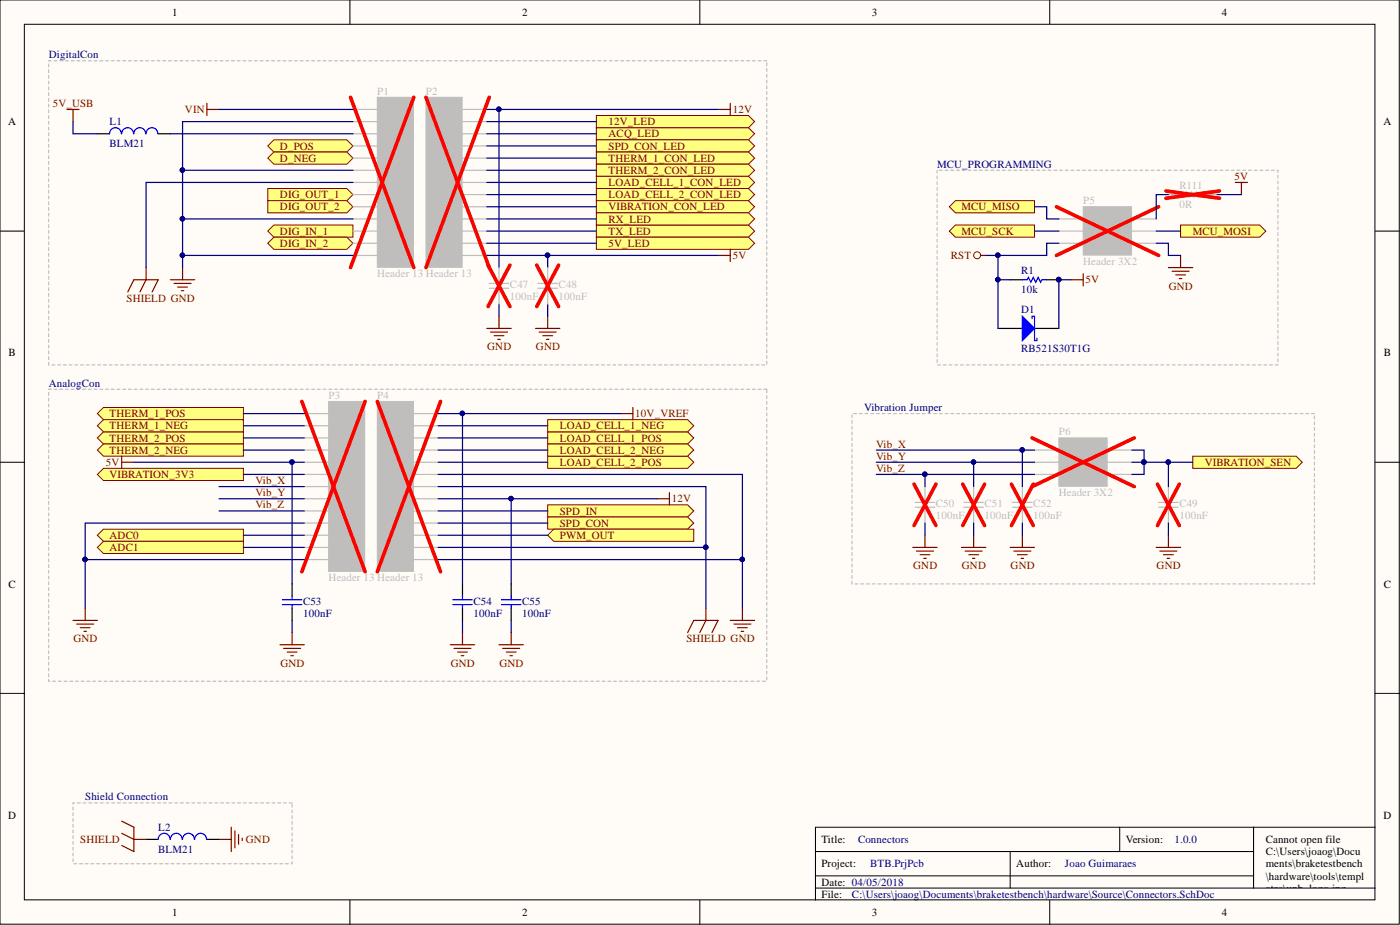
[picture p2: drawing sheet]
<svg xmlns="http://www.w3.org/2000/svg" width="292mm" height="193mm" viewBox="0 0 292 193" stroke-linecap="round" stroke-linejoin="round" font-family="sans-serif">
<defs><g id="words">
<g font-size="2.3">
<text x="35.9" y="3.3">1</text>
<text x="108.9" y="3.3">2</text>
<text x="181.9" y="3.3">3</text>
<text x="255" y="3.3">4</text>
<text x="1.7" y="26.1">A</text>
<text x="288.6" y="26.1">A</text>
<text x="1.8" y="74.4">B</text>
<text x="288.7" y="74.4">B</text>
<text x="1.8" y="122.6">C</text>
<text x="288.7" y="122.6">C</text>
<text x="1.7" y="170.8">D</text>
<text x="288.6" y="170.8">D</text>
<text x="171.4" y="175.9">Title:</text>
<text x="234.9" y="175.9">Version:</text>
<text x="264.1" y="175.9">Cannot open file</text>
<text x="264.1" y="178.4">C:\Users\joaog\Docu</text>
<text x="171.4" y="180.9">Project:</text>
<text x="171.4" y="184.8">Date: 04/05/2018</text>
<text x="212" y="180.9">Author:</text>
<text x="264.1" y="180.9">ments\braketestbench</text>
<text x="264.1" y="183.5">\hardware\tools\templ</text>
<text x="35.9" y="191.1">1</text>
<text x="108.9" y="191.1">2</text>
<text x="171.4" y="187.3">File:</text>
<text x="181.9" y="191.1">3</text>
<text x="255" y="191.1">4</text>
<text x="264.1" y="186">ates\unb_logo.jpg</text>
</g>
<g font-size="2.3" fill="#000080">
<text x="10.2" y="12.2">DigitalCon</text>
<text x="22.9" y="26.1">L1</text>
<text x="22.9" y="30.7">BLM21</text>
<text x="195.5" y="35">MCU_PROGRAMMING</text>
<text x="213.1" y="57.1">R1</text>
<text x="213.1" y="61.2">10k</text>
<text x="213.1" y="65.2">D1</text>
<text x="213.1" y="73.3">RB521S30T1G</text>
<text x="10.2" y="80.7">AnalogCon</text>
<text x="180.3" y="85.8">Vibration Jumper</text>
<text x="63.2" y="126.1">C53</text>
<text x="63.2" y="128.7">100nF</text>
<text x="98.8" y="126.1">C54</text>
<text x="98.8" y="128.7">100nF</text>
<text x="108.9" y="126.1">C55</text>
<text x="108.9" y="128.7">100nF</text>
<text x="17.8" y="167">Shield Connection</text>
<text x="33" y="173.3">L2</text>
<text x="33" y="177.9">BLM21</text>
<text x="179" y="175.9">Connectors</text>
<text x="245" y="175.9">1.0.0</text>
<text x="181.6" y="180.9">BTB.PrjPcb</text>
<text x="222.2" y="180.9">Joao Guimaraes</text>
<text x="177.8" y="187.3">C:\Users\joaog\Documents\braketestbench\hardware\Source\Connectors.SchDoc</text>
</g>
<g font-size="2.3" fill="#800000">
<text x="11" y="22.3">5V_USB</text>
<text x="38.6" y="23.6">VIN</text>
<text x="152.9" y="23.6">12V</text>
<text x="127" y="28.7">ACQ_LED</text>
<text x="127" y="26.1">12V_LED</text>
<text x="58.4" y="31.2">D_POS</text>
<text x="58.4" y="33.7">D_NEG</text>
<text x="127" y="31.2">SPD_CON_LED</text>
<text x="127" y="33.7">THERM_1_CON_LED</text>
<text x="58.4" y="41.4">DIG_OUT_1</text>
<text x="127" y="36.3">THERM_2_CON_LED</text>
<text x="127" y="38.8">LOAD_CELL_1_CON_LED</text>
<text x="127" y="41.4">LOAD_CELL_2_CON_LED</text>
<text x="257.6" y="37.6">5V</text>
<text x="58.4" y="43.9">DIG_OUT_2</text>
<text x="127" y="43.9">VIBRATION_CON_LED</text>
<text x="127" y="46.4">RX_LED</text>
<text x="200.6" y="43.9">MCU_MISO</text>
<text x="58.4" y="49">DIG_IN_1</text>
<text x="58.4" y="51.5">DIG_IN_2</text>
<text x="127" y="49">TX_LED</text>
<text x="127" y="51.5">5V_LED</text>
<text x="200.6" y="49">MCU_SCK</text>
<text x="248.9" y="49">MCU_MOSI</text>
<text x="152.9" y="54">5V</text>
<text x="198.4" y="54">RST</text>
<text x="226.5" y="59.1">5V</text>
<text x="26.4" y="62.9">SHIELD GND</text>
<text x="243.9" y="60.4">GND</text>
<text x="101.7" y="73.1">GND</text>
<text x="111.8" y="73.1">GND</text>
<text x="22.9" y="87">THERM_1_POS</text>
<text x="22.9" y="89.6">THERM_1_NEG</text>
<text x="116.8" y="89.6">LOAD_CELL_1_NEG</text>
<text x="132.6" y="87">10V_VREF</text>
<text x="22.9" y="92.1">THERM_2_POS</text>
<text x="22.9" y="94.7">THERM_2_NEG</text>
<text x="116.8" y="92.1">LOAD_CELL_1_POS</text>
<text x="116.8" y="94.7">LOAD_CELL_2_NEG</text>
<text x="182.8" y="93.4">Vib_X</text>
<text x="182.8" y="95.9">Vib_Y</text>
<text x="22.1" y="97.2">5V</text>
<text x="22.9" y="99.7">VIBRATION_3V3</text>
<text x="53.3" y="101">Vib_X</text>
<text x="116.8" y="97.2">LOAD_CELL_2_POS</text>
<text x="182.8" y="98.5">Vib_Z</text>
<text x="251.4" y="97.2">VIBRATION_SEN</text>
<text x="53.3" y="103.5">Vib_Y</text>
<text x="53.3" y="106.1">Vib_Z</text>
<text x="116.8" y="107.3">SPD_IN</text>
<text x="140.2" y="104.8">12V</text>
<text x="22.9" y="112.4">ADC0</text>
<text x="116.8" y="109.9">SPD_CON</text>
<text x="116.8" y="112.4">PWM_OUT</text>
<text x="22.9" y="115">ADC1</text>
<text x="190.5" y="118.8">GND</text>
<text x="200.7" y="118.8">GND</text>
<text x="210.9" y="118.8">GND</text>
<text x="241.3" y="118.8">GND</text>
<text x="15.3" y="134">GND</text>
<text x="143.2" y="134">SHIELD GND</text>
<text x="58.5" y="139.1">GND</text>
<text x="94" y="139.1">GND</text>
<text x="104.2" y="139.1">GND</text>
<text x="16.8" y="175.9">SHIELD</text>
<text x="51.3" y="175.9">GND</text>
</g>
<g font-size="2.3" fill="#bfbebc">
<text x="78.7" y="19.8">P1</text>
<text x="88.9" y="19.8">P2</text>
<text x="80.5" y="33.7">5</text>
<text x="93.5" y="31.2">4</text>
<text x="93.5" y="33.7">5</text>
<text x="80.5" y="36.3">6</text>
<text x="80.5" y="38.8">7</text>
<text x="80.5" y="41.4">8</text>
<text x="93.5" y="36.3">6</text>
<text x="93.5" y="38.8">7</text>
<text x="93.5" y="41.4">8</text>
<text x="246.1" y="39.3">R111</text>
<text x="80.5" y="43.9">9</text>
<text x="80.5" y="46.4">10</text>
<text x="92.4" y="46.4">10</text>
<text x="93.5" y="43.9">9</text>
<text x="226" y="42.6">P5</text>
<text x="227.8" y="46.4">1</text>
<text x="233.2" y="46.4">2</text>
<text x="246.1" y="43.4">0R</text>
<text x="80.5" y="49">11</text>
<text x="227.8" y="49">3</text>
<text x="227.8" y="51.5">5</text>
<text x="233.2" y="49">4</text>
<text x="233.2" y="51.5">6</text>
<text x="78.7" y="57.9">Header 13 Header 13</text>
<text x="226" y="55.3">Header 3X2</text>
<text x="106.4" y="60.1">C47</text>
<text x="106.4" y="62.7">100nF</text>
<text x="116.6" y="60.1">C48</text>
<text x="116.6" y="62.7">100nF</text>
<text x="68.6" y="83.2">P3</text>
<text x="78.7" y="83.2">P4</text>
<text x="70.3" y="94.7">4</text>
<text x="83.4" y="94.7">4</text>
<text x="220.9" y="90.9">P6</text>
<text x="222.7" y="94.7">2</text>
<text x="228.1" y="94.7">1</text>
<text x="70.3" y="97.2">5</text>
<text x="70.3" y="99.7">6</text>
<text x="83.4" y="97.2">5</text>
<text x="83.4" y="99.7">6</text>
<text x="222.7" y="97.2">4</text>
<text x="222.7" y="99.7">6</text>
<text x="228.1" y="97.2">3</text>
<text x="228.1" y="99.7">5</text>
<text x="70.3" y="102.3">7</text>
<text x="70.3" y="104.8">8</text>
<text x="70.3" y="107.3">9</text>
<text x="83.4" y="102.3">7</text>
<text x="83.4" y="104.8">8</text>
<text x="83.4" y="107.3">9</text>
<text x="195.3" y="105.8">C50</text>
<text x="205.4" y="105.8">C51</text>
<text x="215.6" y="105.8">C52</text>
<text x="220.9" y="103.5">Header 3X2</text>
<text x="246.1" y="105.8">C49</text>
<text x="70.3" y="109.9">10</text>
<text x="82.3" y="109.9">10</text>
<text x="82.4" y="112.4">11</text>
<text x="195.3" y="108.4">100nF</text>
<text x="205.4" y="108.4">100nF</text>
<text x="215.6" y="108.4">100nF</text>
<text x="246.1" y="108.4">100nF</text>
<text x="68.6" y="121.3">Header 13 Header 13</text>
</g>
</g></defs>
<g fill="#fffcf8" stroke="#000" stroke-width=".21">
<path d="M0 0h291.9v192.8h-291.9z"/>
<path d="M5.1 5.1h281.8v182.6h-281.8z"/>
</g>
<g fill="none" stroke="#000" stroke-width=".21">
<path d="M73 0v5.1M146 0v5.1M219 0v5.1M0 48.2h5.1M286.9 48.2h5.1M0 96.4h5.1M286.9 96.4h5.1M0 144.7h5.1M286.9 144.7h5.1M170.1 177.6h91.5M210.8 177.6v7.7M233.6 172.6v5"/>
<path d="M261.6 172.6h-91.5v15.2M286.9 172.6h-25.3v12.7M73 187.8v5.1M146 187.8v5.1M170.1 185.3h116.8M170.1 182.7h91.5M219 187.8v5.1"/>
</g>
<g fill="#ffff80" stroke="#800000" stroke-width=".21">
<path d="M55.9 30.4l1.2-1.2h15.3l1.2 1.2-1.2 1.3h-15.3z" fill-rule="evenodd"/>
<path d="M55.9 33l1.2-1.3h15.3l1.2 1.3-1.2 1.3h-15.3z" fill-rule="evenodd"/>
<path d="M114.3 105.3h29.2l1.2 1.3-1.2 1.3h-29.2z" fill-rule="evenodd"/>
<path d="M114.3 107.9h29.2l1.2 1.2-1.2 1.3h-29.2z" fill-rule="evenodd"/>
<path d="M20.3 86.3l1.3-1.3h29.2v2.6h-29.2z" fill-rule="evenodd"/>
<path d="M20.3 91.4l1.3-1.3h29.2v2.5h-29.2z" fill-rule="evenodd"/>
<path d="M20.3 88.8l1.3-1.2h29.2v2.5h-29.2z" fill-rule="evenodd"/>
<path d="M20.3 93.9l1.3-1.3h29.2v2.6h-29.2z" fill-rule="evenodd"/>
<path d="M114.3 90.1h29.2l1.2 1.3-1.2 1.2h-29.2z" fill-rule="evenodd"/>
<path d="M114.3 87.6h29.2l1.2 1.2-1.2 1.3h-29.2z" fill-rule="evenodd"/>
<path d="M114.3 95.2h29.2l1.2 1.2-1.2 1.3h-29.2z" fill-rule="evenodd"/>
<path d="M114.3 92.6h29.2l1.2 1.3-1.2 1.3h-29.2z" fill-rule="evenodd"/>
<path d="M20.3 99l1.3-1.3h29.2v2.5h-29.2z" fill-rule="evenodd"/>
<path d="M124.4 26.6h31.8l1.2 1.3-1.2 1.3h-31.8z" fill-rule="evenodd"/>
<path d="M124.4 29.2h31.8l1.2 1.2-1.2 1.3h-31.8z" fill-rule="evenodd"/>
<path d="M124.4 31.7h31.8l1.2 1.3-1.2 1.3h-31.8z" fill-rule="evenodd"/>
<path d="M124.4 34.3h31.8l1.2 1.2-1.2 1.3h-31.8z" fill-rule="evenodd"/>
<path d="M124.4 36.8h31.8l1.2 1.3-1.2 1.2h-31.8z" fill-rule="evenodd"/>
</g>
<path d="M35.6 58.4h5M36.3 59.1h3.6M37.1 59.9h2M38.1 55.8v2.6M37.8 60.6h.5" fill="none" stroke="#800000" stroke-width=".25"/>
<g fill="#ffff80" stroke="#800000" stroke-width=".21">
<path d="M124.4 39.3h31.8l1.2 1.3-1.2 1.3h-31.8z" fill-rule="evenodd"/>
<path d="M124.4 41.9h31.8l1.2 1.2-1.2 1.3h-31.8z" fill-rule="evenodd"/>
<path d="M124.4 46.9h31.8l1.2 1.3-1.2 1.3h-31.8z" fill-rule="evenodd"/>
<path d="M124.4 44.4h31.8l1.2 1.3-1.2 1.2h-31.8z" fill-rule="evenodd"/>
<path d="M248.9 95.2h21.5l1.3 1.2-1.3 1.3h-21.5z" fill-rule="evenodd"/>
<path d="M198.1 43.1l1.2-1.2h16.5v2.5h-16.5z" fill-rule="evenodd"/>
<path d="M198.1 48.2l1.2-1.3h16.5v2.6h-16.5z" fill-rule="evenodd"/>
<path d="M246.3 46.9h16.5l1.3 1.3-1.3 1.3h-16.5z" fill-rule="evenodd"/>
</g>
<path d="M257.7 38.1h2.6M259 38.1v2.5M243.8 55.8h5.1M244.5 56.6h3.6M245.3 57.3h2M246.1 58.1h.5M246.3 53.3v2.5" fill="none" stroke="#800000" stroke-width=".25"/>
<path d="M195.5 35.5v40.6h71.1v-40.6h-71.1" fill="none" stroke="#c0c0c0" stroke-width=".25" stroke-dasharray=".6 .6"/>
<g fill="#ffff80" stroke="#800000" stroke-width=".21">
<path d="M114.3 111.7l1.2-1.3h29.2v2.5h-29.2z" fill-rule="evenodd"/>
<path d="M55.9 48.2l1.2-1.3h16.5v2.6h-16.5z" fill-rule="evenodd"/>
<path d="M55.9 50.7l1.2-1.2h15.3l1.2 1.2-1.2 1.3h-15.3z" fill-rule="evenodd"/>
<path d="M55.9 39.3h16.5l1.2 1.3-1.2 1.3h-16.5z" fill-rule="evenodd"/>
<path d="M55.9 41.9h16.5l1.2 1.2-1.2 1.3h-16.5z" fill-rule="evenodd"/>
</g>
<path d="M274.2 86.3h-96.4v35.5h96.4v-35.5" fill="none" stroke="#c0c0c0" stroke-width=".25" stroke-dasharray=".6 .6"/>
<g fill="none" stroke="#800000" stroke-width=".25">
<path d="M14 22.8h2.5M15.2 22.8v2.6M43.2 22.8h2.5M43.2 21.6v2.5M149.8 22.8h2.6M152.4 21.6v2.5M204.7 53.3h1M223.5 58.4h2.5M226 57.1v2.5M25.4 95.2v2.5M25.4 96.4h2.5M137.1 104h2.6"/>
<path d="M139.7 102.8v2.5"/>
</g>
<circle cx="203.9" cy="53.2" r=".72" fill="none" stroke="#800000" stroke-width=".21"/>
<g fill="#ffff80" stroke="#800000" stroke-width=".21">
<path d="M20.3 111.7l1.3-1.3h29.2v2.5h-29.2z" fill-rule="evenodd"/>
<path d="M20.3 114.2l1.3-1.3h29.2v2.6h-29.2z" fill-rule="evenodd"/>
</g>
<path d="M129.5 86.3h2.5M132 85v2.6" fill="none" stroke="#800000" stroke-width=".25"/>
<path d="M210.8 58.4h2.5M218.4 58.4h2.5M208.2 68.5h5.1M215.8 68.5h5.1" fill="none" stroke="#000" stroke-width=".25"/>
<circle cx="220.9" cy="58.3" r=".47" fill="#000080" stroke="#000080" stroke-width=".21"/>
<path d="M213.3 58.4h1l.3-.5 .5 1 .5-1 .5 1 .5-1 .5 1 .3-.5h1" fill="none" stroke="#00f" stroke-width=".25"/>
<path d="M213.3 66l2.5 2.5-2.5 2.6z" fill="#00f"/>
<path d="M213.3 66l2.5 2.5-2.5 2.6zM215.3 66.5v-.5h.5v5.1h.6v-.6M35.5 175.1a1.23 1.23 0 0 0-1.3-1.3 1.23 1.23 0 0 0-1.2 1.3M38 175.1a1.23 1.23 0 0 0-1.2-1.3 1.23 1.23 0 0 0-1.2 1.3M40.6 175.1a1.23 1.23 0 0 0-1.3-1.3 1.23 1.23 0 0 0-1.2 1.3M43.1 175.1a1.23 1.23 0 0 0-1.2-1.3 1.23 1.23 0 0 0-1.3 1.3" fill="none" stroke="#00f" stroke-width=".25"/>
<path d="M30.5 55.8v2.6l-1.3 2.5M26.7 60.9l1.2-2.5h5.1l-1.3 2.5M25.4 173.8l2.5 1.3h2.6M25.4 171.3l2.5 1.3v5l-2.5-1.2M45.7 175.1h2.5M48.2 172.6v5M49 173.3v3.6M49.8 174.1v2M50.5 174.9v.5" fill="none" stroke="#800000" stroke-width=".25"/>
<path d="M226 43.1h10.1v10.1h-10.1z" fill="#bfbebc" stroke="#bfbebc" stroke-width=".21"/>
<path d="M220.9 45.7h5.1M220.9 48.2h5.1M220.9 50.7h5.1M236.2 45.7h5M236.2 48.2h5M236.2 50.7h5" fill="none" stroke="#bfbebc" stroke-width=".25"/>
<path d="M220.4 43.1l21.3 10.2M241.7 43.1l-21.3 10.2" fill="none" stroke="#f00" stroke-width=".76"/>
<path d="M30.5 175.1h2.5M43.2 175.1h2.5" fill="none" stroke="#000" stroke-width=".25"/>
<path d="M60.9 167.5h-45.7v12.7h45.7v-12.7" fill="none" stroke="#c0c0c0" stroke-width=".25" stroke-dasharray=".6 .6"/>
<g fill="#ffff80" stroke="#800000" stroke-width=".21">
<path d="M124.4 24.1h31.8l1.2 1.3-1.2 1.2h-31.8z" fill-rule="evenodd"/>
<path d="M124.4 49.5h31.8l1.2 1.2-1.2 1.3h-31.8z" fill-rule="evenodd"/>
</g>
<g fill="none" stroke="#800000" stroke-width=".25">
<path d="M149.8 53.3h2.6M152.4 52v2.6M101.6 68.5h5.1M102.3 69.3h3.6M103.1 70h2M103.9 70.8h.5M104.1 66v2.5M111.7 68.5h5.1M112.5 69.3h3.5M113.3 70h2M114 70.8h.5M114.3 66v2.5"/>
<path d="M190.5 114.2h5M191.2 115h3.6M192 115.7h2M192.7 116.5h.5M193 111.7v2.5M200.6 114.2h5.1M201.4 115h3.5M202.1 115.7h2.1M202.9 116.5h.5M203.1 111.7v2.5M210.8 114.2h5M211.5 115h3.6"/>
<path d="M212.3 115.7h2M213.1 116.5h.5M213.3 111.7v2.5M241.2 114.2h5.1M242 115h3.6M242.8 115.7h2M243.5 116.5h.5M243.8 111.7v2.5M15.2 129.4h5.1M16 130.2h3.6M16.8 131h2M17.5 131.7h.5"/>
<path d="M17.8 126.9v2.5M58.4 134.5h5.1M59.2 135.3h3.5M59.9 136h2.1M60.7 136.8h.5M60.9 132v2.5M94 134.5h5M94.7 135.3h3.6M95.5 136h2M96.2 136.8h.5M96.5 132v2.5M104.1 134.5h5.1"/>
<path d="M104.9 135.3h3.5M105.6 136h2.1M106.4 136.8h.5M106.7 132v2.5M143.5 132l1.2-2.6h5.1l-1.2 2.6M147.3 126.9v2.5l-1.3 2.6M152.4 129.4h5M153.1 130.2h3.6M153.9 131h2M154.6 131.7h.6M154.9 126.9v2.5"/>
</g>
<path d="M160 12.7h-149.8v63.4h149.8v-63.4M160 81.2h-149.8v60.9h149.8v-60.9" fill="none" stroke="#c0c0c0" stroke-width=".25" stroke-dasharray=".6 .6"/>
<path d="M20.3 27.9h2.6M33 27.9h2.6M60.9 121.8v2.6M60.9 126.9v2.5M96.5 121.8v2.6M96.5 126.9v2.5M106.7 121.8v2.6M106.7 126.9v2.5" fill="none" stroke="#000" stroke-width=".25"/>
<g fill="none" stroke="#00f" stroke-width=".25">
<path d="M25.3 27.9a1.23 1.23 0 0 0-1.2-1.3 1.23 1.23 0 0 0-1.2 1.3M27.9 27.9a1.23 1.23 0 0 0-1.3-1.3 1.23 1.23 0 0 0-1.2 1.3M30.4 27.9a1.23 1.23 0 0 0-1.2-1.3 1.23 1.23 0 0 0-1.3 1.3M32.9 27.9a1.23 1.23 0 0 0-1.2-1.3 1.23 1.23 0 0 0-1.2 1.3M58.9 125.1h4.1M58.9 126.1h4.1M60.9 124.4v.7M60.9 126.1v.8M94.5 125.1h4M94.5 126.1h4M96.5 124.4v.7M96.5 126.1v.8"/>
<path d="M104.6 125.1h4.1M104.6 126.1h4.1M106.7 124.4v.7M106.7 126.1v.8"/>
</g>
<g fill="#bfbebc" stroke="#bfbebc" stroke-width=".21">
<path d="M68.6 83.7h7.5v35.5h-7.5z"/>
<path d="M78.7 83.7h7.6v35.5h-7.6z"/>
<path d="M220.9 91.4h10.1v10h-10.1z"/>
<path d="M78.7 20.3h7.6v35.4h-7.6z"/>
<path d="M88.9 20.3h7.5v35.4h-7.5z"/>
</g>
<g fill="none" stroke="#bfbebc" stroke-width=".25">
<path d="M73.6 22.8h5.1M73.6 25.4h5.1M73.6 27.9h5.1M73.6 30.4h5.1M73.6 33h5.1M73.6 35.5h5.1M73.6 38.1h5.1M96.5 22.8h5.1M96.5 25.4h5.1M96.5 27.9h5.1M96.5 30.4h5.1M96.5 33h5.1"/>
<path d="M96.5 35.5h5.1M96.5 38.1h5.1M73.6 40.6h5.1M73.6 43.1h5.1M73.6 45.7h5.1M73.6 48.2h5.1M73.6 50.7h5.1M73.6 53.3h5.1M96.5 40.6h5.1M96.5 43.1h5.1M96.5 45.7h5.1M96.5 48.2h5.1"/>
<path d="M96.5 50.7h5.1M96.5 53.3h5.1M102.1 59.1h4M104.1 55.8v3.3M112.2 59.1h4.1M114.3 55.8v3.3M243.8 40.6h3.5l.3-.5 .5 1 .5-1 .5 1 .5-1 .5 1 .3-.5h3.5M102.1 60.1h4M104.1 60.1v3.3M112.2 60.1h4.1M114.3 60.1v3.3M63.5 86.3h5.1"/>
<path d="M63.5 88.8h5.1M63.5 91.4h5.1M63.5 93.9h5.1M63.5 96.4h5.1M63.5 99h5.1M86.3 86.3h5.1M86.3 88.8h5.1M86.3 91.4h5.1M86.3 93.9h5.1M86.3 96.4h5.1M86.3 99h5.1M215.8 93.9h5.1"/>
<path d="M215.8 96.4h5.1M215.8 99h5.1M231.1 93.9h5.1M231.1 96.4h5.1M231.1 99h5.1M63.5 101.5h5.1M63.5 104h5.1M63.5 106.6h5.1M63.5 109.1h5.1M63.5 111.7h5.1M63.5 114.2h5.1M63.5 116.7h5.1"/>
<path d="M86.3 101.5h5.1M86.3 104h5.1M86.3 106.6h5.1M86.3 109.1h5.1M86.3 111.7h5.1M86.3 114.2h5.1M86.3 116.7h5.1M191 104.8h4M191 105.8h4M193 101.5v3.3M193 105.8v3.3M201.1 104.8h4.1"/>
<path d="M201.1 105.8h4.1M203.1 101.5v3.3M203.1 105.8v3.3M211.3 104.8h4M211.3 105.8h4M213.3 101.5v3.3M213.3 105.8v3.3M241.7 104.8h4.1M241.7 105.8h4.1M243.8 101.5v3.3M243.8 105.8v3.3"/>
</g>
<g fill="none" stroke="#f00" stroke-width=".76">
<path d="M73.1 20.3l13.2 35.5M86.3 20.3l-13.2 35.5M88.9 20.3l13.2 35.5M102.1 20.3l-13.2 35.5M243.3 39.8l11.1 1.6M254.4 39.8l-11.1 1.6M101.8 55.3l4.6 8.6M106.4 55.3l-4.6 8.6M112 55.3l4.6 8.6M116.6 55.3l-4.6 8.6M63 83.7l13.2 35.6M76.2 83.7l-13.2 35.6"/>
<path d="M78.7 83.7l13.2 35.6M91.9 83.7l-13.2 35.6M215.3 91.4l21.4 10.1M236.7 91.4l-21.4 10.1M190.7 101l4.6 8.6M195.3 101l-4.6 8.6M200.9 101l4.5 8.6M205.4 101l-4.5 8.6M211 101l4.6 8.6M215.6 101l-4.6 8.6M241.5 101l4.6 8.6M246.1 101l-4.6 8.6"/>
</g>
<g fill="none" stroke="#000080" stroke-width=".25">
<path d="M15.2 25.4v2.5h5.1M35.6 27.9h38M45.7 22.8h27.9M73.6 35.5h-35.5v20.3M73.6 38.1h-43.1v17.7M73.6 25.4h-35.5v10.1M101.6 22.8h48.2M101.6 27.9h22.8M101.6 30.4h22.8M101.6 33h22.8M101.6 35.5h22.8M101.6 38.1h22.8"/>
<path d="M101.6 25.4h22.8M104.1 22.8v33M38.1 45.7h35.5M38.1 53.3h35.5M101.6 53.3h48.2M101.6 48.2h22.8M101.6 40.6h22.8M101.6 43.1h22.8M101.6 45.7h22.8M101.6 50.7h22.8M114.3 53.3v2.5M208.2 53.3v5.1h2.6"/>
<path d="M208.2 58.4v10.1M215.8 43.1h2.6v2.6h2.5M215.8 48.2h5.1M220.9 50.7h-2.5v2.6h-12.7M223.5 58.4h-2.6v10.1M241.2 50.7h2.6v2.6h2.5M241.2 48.2h5.1M243.8 40.6h-2.6v5.1M253.9 40.6h5.1M104.1 63.4v2.6M114.3 63.4v2.6M27.9 96.4h35.6"/>
<path d="M50.8 99h12.7M50.8 93.9h12.7M50.8 91.4h12.7M50.8 88.8h12.7M50.8 86.3h12.7M60.9 96.4v25.4M91.4 99h63.5v27.9M91.4 86.3h38.1M91.4 93.9h22.9M91.4 91.4h22.9M91.4 88.8h22.9M91.4 96.4h22.9"/>
<path d="M96.5 86.3v35.5M182.8 93.9h33M182.8 96.4h33M182.8 99h33M193 99v2.5M203.1 96.4v5.1M213.3 93.9v7.6M236.2 93.9h2.5v2.5h-2.5M243.8 96.4v5.1M248.9 96.4h-10.2v2.6h-2.5M17.8 116.7h45.7M45.7 106.6h17.8"/>
<path d="M45.7 104h17.8M45.7 101.5h17.8M50.8 114.2h12.7M50.8 111.7h12.7M63.5 109.1h-45.7v17.8M91.4 104h45.7M91.4 101.5h55.9v25.4M91.4 116.7h63.5M91.4 114.2h55.9M91.4 106.6h22.9M91.4 111.7h22.9M91.4 109.1h22.9"/>
<path d="M106.7 104v17.8M193 109.1v2.6M203.1 109.1v2.6M213.3 109.1v2.6M243.8 109.1v2.6M60.9 129.4v2.6M96.5 129.4v2.6M106.7 129.4v2.6"/>
</g>
<g fill="#000080" stroke="#000080" stroke-width=".21">
<circle cx="238.7" cy="96.4" r=".47"/>
<circle cx="208.2" cy="58.3" r=".47"/>
<circle cx="208.2" cy="53.2" r=".47"/>
<circle cx="220.9" cy="58.3" r=".47"/>
<circle cx="213.3" cy="93.9" r=".47"/>
<circle cx="203.1" cy="96.4" r=".47"/>
<circle cx="193" cy="98.9" r=".47"/>
<circle cx="38.1" cy="35.5" r=".47"/>
<circle cx="38.1" cy="45.6" r=".47"/>
<circle cx="38.1" cy="53.2" r=".47"/>
<circle cx="154.9" cy="116.7" r=".47"/>
<circle cx="147.2" cy="114.2" r=".47"/>
<circle cx="106.6" cy="104" r=".47"/>
<circle cx="96.5" cy="86.2" r=".47"/>
<circle cx="17.7" cy="116.7" r=".47"/>
<circle cx="60.9" cy="96.4" r=".47"/>
<circle cx="104.1" cy="22.8" r=".47"/>
<circle cx="114.2" cy="53.2" r=".47"/>
<circle cx="243.7" cy="96.4" r=".47"/>
</g>
<use href="#words"/>
</svg>
